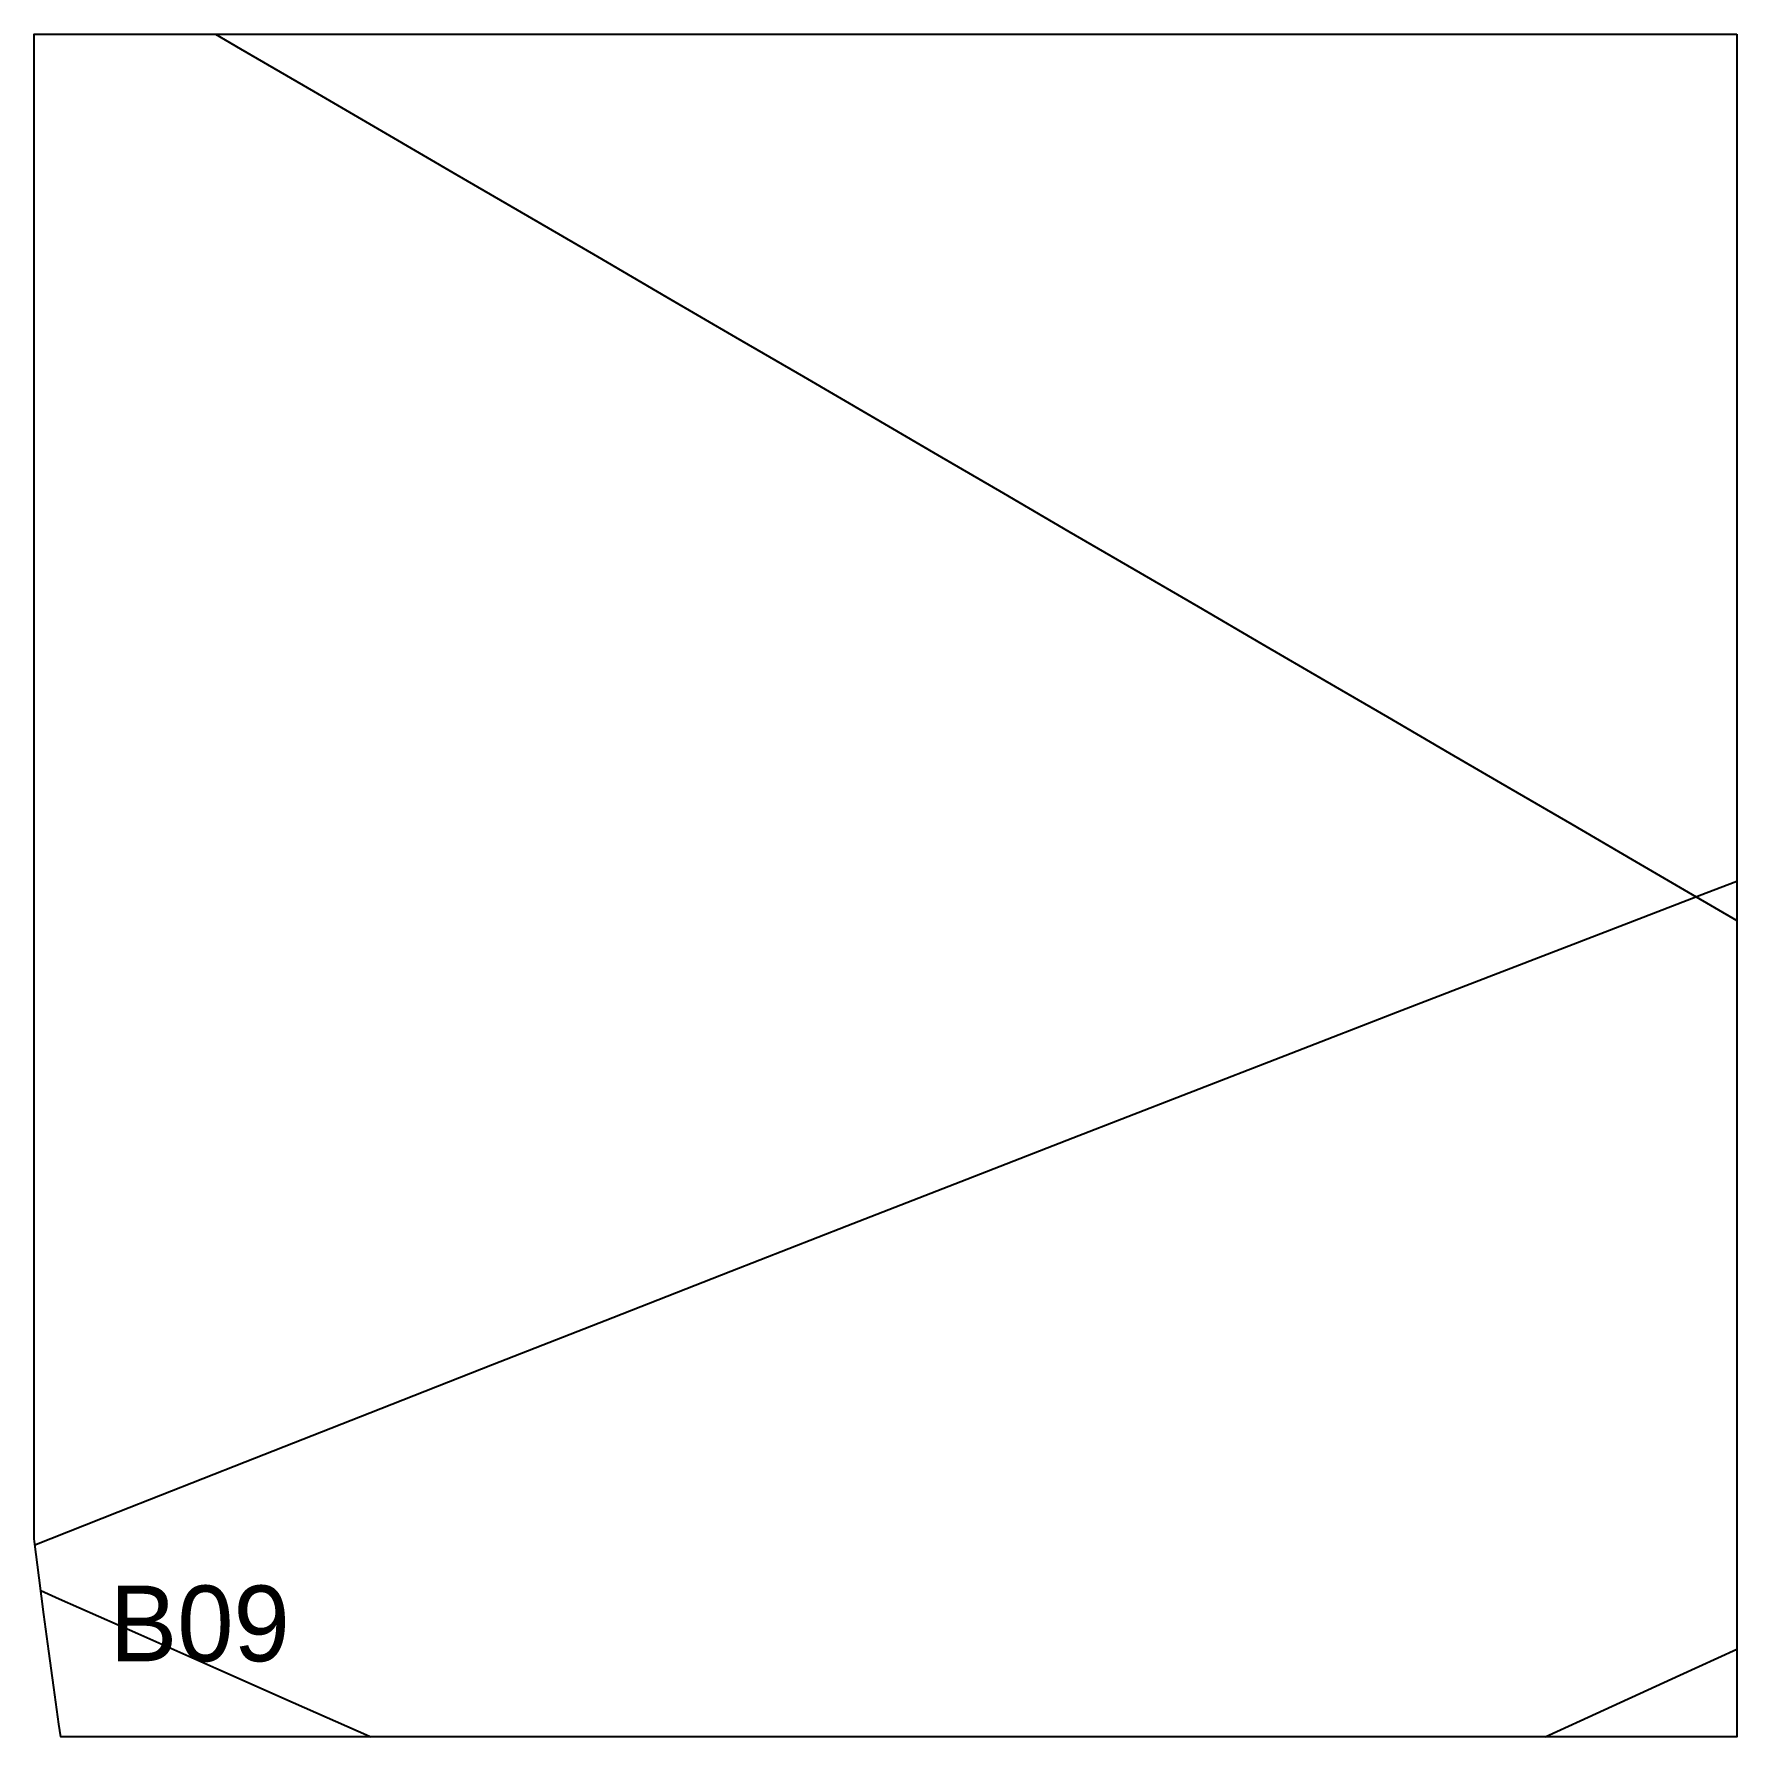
# Model space of a CAD drawing. Header units: millimetres. Extents: x 0 to 900, y 0 to 900.
import ezdxf

# ---------------------------------------------------------------- set-up
doc = ezdxf.new("R2010")
doc.units = ezdxf.units.MM
for name, color, linetype in [('CUT', 1, 'Continuous'), ('DECL', 30, 'Continuous'), ('HOUR', 7, 'Continuous'), ('HOUR15', 9, 'Continuous'), ('ID', 3, 'Continuous')]:
    doc.layers.add(name, color=color, linetype=linetype)

msp = doc.modelspace()

# ---------------------------------------------------------------- linework, layer by layer
at = {"layer": 'CUT'}
msp.add_lwpolyline([(900, 900), (900, 0), (14.11, 0), (13.13, 6.82), (10.42, 26.11), (7.77, 45.41), (5.18, 64.72), (2.64, 84.04), (0.17, 103.36), (0, 104.72), (0, 900), (900, 900)], close=True, dxfattribs=at)
at = {"layer": 'DECL'}
for points in [[(0.41, 101.48), (44.47, 118.89), (111.63, 145.38), (177.55, 171.34), (242.27, 196.77), (305.82, 221.7), (368.23, 246.13), (429.54, 270.09), (489.78, 293.58), (548.98, 316.62), (607.16, 339.22), (664.36, 361.4), (720.6, 383.15), (775.91, 404.5), (830.31, 425.46), (883.82, 446.04), (900, 452.24)], [(798.66, 0), (817.07, 8.45), (869.87, 32.62), (900, 46.39)]]:
    msp.add_lwpolyline(points, dxfattribs=at)
at = {"layer": 'HOUR'}
msp.add_lwpolyline([(95.87, 900), (109.14, 892.27), (147.63, 869.84), (185.74, 847.64), (223.46, 825.66), (260.82, 803.9), (297.8, 782.35), (334.42, 761.01), (370.69, 739.88), (406.61, 718.95), (442.2, 698.22), (477.44, 677.68), (512.36, 657.34), (546.95, 637.18), (581.23, 617.21), (615.19, 597.42), (648.85, 577.81), (682.21, 558.38), (715.27, 539.11), (748.04, 520.02), (780.53, 501.09), (812.74, 482.33), (844.67, 463.72), (876.33, 445.28), (900, 431.48)], dxfattribs=at)
at = {"layer": 'HOUR15'}
msp.add_lwpolyline([(3.52, 77.37), (13.3, 73.03), (54.91, 54.59), (96.11, 36.34), (136.9, 18.26), (177.29, 0.37), (178.12, 0)], dxfattribs=at)

# ---------------------------------------------------------------- texts
at = {"layer": 'ID'}
msp.add_text('B09', height=40, dxfattribs=at).set_placement((40, 40))

doc.saveas('drawing.dxf')
